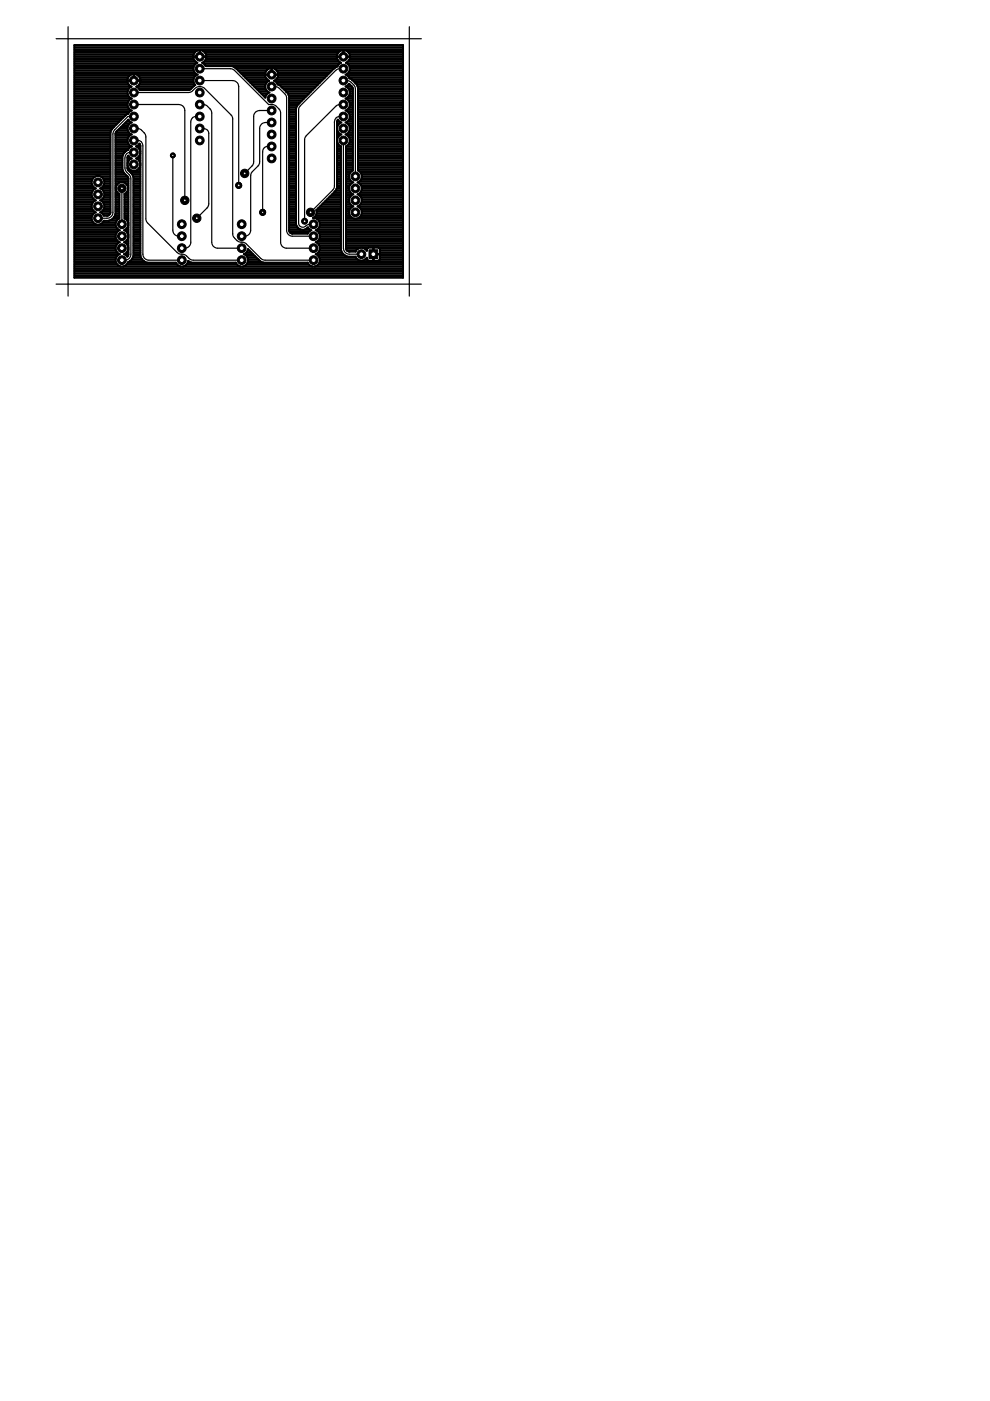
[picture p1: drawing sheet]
<svg xmlns="http://www.w3.org/2000/svg" width="210mm" height="297mm" viewBox="0 0 210 297" stroke-linecap="round" stroke-linejoin="round" font-family="sans-serif">
<g fill="none" stroke="#000" stroke-width=".42">
<path d="M15.8 9.5h69.6v49.4h-69.6zM15.8 16.8h11.2M15.8 18.3h11.9M15.8 15.7h25.8M15.8 19.8h11.3M15.8 19.4h11.3M15.8 19h11.4M15.8 18.7h11.6M15.8 17.9h11.5M15.8 17.6h11.3M15.8 17.2h11.2M15.8 16.4h11.4"/>
<path d="M15.8 16.1h11.7M15.8 15.3h25.4M15.8 14.9h25.3M15.8 14.6h25.2M15.8 14.2h25.2M15.8 13.8h25.4M15.8 13.4h25.8M15.8 13.1h25.6M15.8 12.7h25.3M15.8 12.3h25.2M15.8 11.9h25.2M15.8 11.6h25.2"/>
<path d="M15.8 11.2h25.4M15.8 10.8h25.8M15.8 10.5h69.6M15.8 10.1h69.6M15.8 9.7h69.6M27.9 18.4h.1M27.9 18.4a1.32 1.32 0 0 0-.9 1.3 1.32 1.32 0 0 0 .9 1.2 1.29 1.29 0 0 0-.8 1.5M28.3 15.7a1.37 1.37 0 0 0-1.3 1.3h2.8a1.33 1.33 0 0 0-1.3-1.3M28.3 16.8h.1M28.3 15.7v1.4h-1.3a1.45 1.45 0 0 0 .9 1.3M28.3 16.4h.1M28.3 16.1h.1"/>
<path d="M28.4 15.7v1.4h1.4l-.2 .7-.5 .5M29.3 16.1h12.2M29.4 18.7h11.2M29.5 17.9h11.8M29.6 19h10.5M29.6 16.4h11.6M29.7 17.6h11.4M29.8 16.8h11.2M29.8 17.2h11.2M41 16.8v.6l.4 .6-.2 .1M41.1 18.3h-12M41.2 15.3l.4 .4"/>
<path d="M41.2 18.1h.1M41.2 18.1l-1.1 1h-10.5l-.7-.7 .2-.1M41.6 15.7l.3 .1-.7 .5-.2 .5M41.6 10.8l.7-.2v1.5h-1.3a1.45 1.45 0 0 0 .8 1.2M41.6 10.8l-.4 .5-.2 .7h2.8l-.2-.7-.5-.5M41.8 13.3h.1M41.8 13.3a1.34 1.34 0 0 0-.6 2M42.3 11.9h.1M42.3 11.6h.1M42.3 11.2h.1M42.3 10.8h.1M42.9 13.3l.7 .7h5.6l.6 .3"/>
<path d="M42.9 13.3h.1M43.1 10.8l-.7-.2v1.5h1.4l-.2 .6M43.1 10.8h29M43.2 13.4h28.8M43.3 13.1h28.6M43.5 11.2h28.2M43.5 13.8h28.2M43.6 12.7l-.7 .6M43.6 12.7h28M43.7 11.6h27.8M43.7 12.3h27.8M43.8 11.9h27.6"/>
<path d="M49.6 14.2h21.7M49.8 14.3h.1M49.8 14.3l6.4 6.4a1.29 1.29 0 0 1 .9-1.1 1.32 1.32 0 0 1-.9-1.2 1.32 1.32 0 0 1 .9-1.3 1.39 1.39 0 0 1-.9-1.2h1.3v-1.5M49.9 14.4h.1M50.1 14.6h6.9M50.5 14.9h6M50.9 15.3h5.4M51.2 15.7h5M51.6 16.1h4.6M52 16.4h4.3M52.3 16.8h4.3M52.7 17.2h4.2"/>
<path d="M53.1 17.6h3.4M53.5 17.9h2.8M53.8 18.3h2.4M54.2 18.7h2.1M54.6 19h1.8M55 19.4h1.8M55.4 19.8h1.4M56.2 15.7h2.8M56.5 14.9l-.3 .8M57.5 14.4h.1M57.5 14.4l-.5 .1-.5 .4M57.5 15.7h.1"/>
<path d="M57.5 15.3h.1M57.5 14.9h.1M57.5 14.6h.1M58.2 14.6h12.6M58.3 17.2h9.9M58.6 16.8h9.9M58.7 14.9l-.6-.4-.5-.1v1.5h1.4a1.43 1.43 0 0 1-.9 1.2l1.7 1.4M58.7 14.9l.3 .8M58.7 14.9h11.7M58.7 17.6h9.1M58.8 16.4h10.1M58.9 15.3h11.1"/>
<path d="M58.9 17.9h8.5M59 16.1h10.3M59 15.7h10.7M59.6 18.3h7.4M59.8 18.5l.8 .9M59.8 18.5h.1M59.9 18.7h6.8M60.3 19h6M60.6 19.4l.4 .4M60.6 19.4h.1M60.7 19.4h5.2M60.8 19.5h.1"/>
<path d="M61 19.8l.3 .6v28.6M61 19.8h.1M61 19.8h4.5M71 14.4h.1M71.1 14.3h.1M71.1 14.3l-8.1 8M71.6 12.7l.7 .6M72.1 10.8l-.5 .5-.2 .7h2.8l-.2-.7-.4-.5M72.1 10.8l.7-.2v1.5h-1.4l.2 .6M72.3 13.3h.1M72.3 13.3l-.2 .1-.5 .7-.5 .2M72.8 11.9h.1"/>
<path d="M72.8 11.6h.1M72.8 11.2h.1M72.8 10.8h.1M73.3 13.3a1.34 1.34 0 0 1 .7 2M73.3 13.3h.1M73.4 18.3h1.1M73.6 10.8l-.7-.2v1.5h1.3a1.38 1.38 0 0 1-.8 1.2M73.6 10.8h11.8M73.6 15.7l-.3 .1 .7 .5 .1 .3 .6 .3M73.6 15.7h11.8M73.6 13.4h11.8M73.7 16.1h11.7"/>
<path d="M73.7 13.1h11.7M73.8 18.7h1M73.9 17.9h.3M74 15.3l-.4 .4M74 15.3h11.4M74 11.2h11.4M74 13.8h11.4M74 16.4h11.4M74 19h.8M74 12.7h11.4M74.1 14.9h11.3M74.1 14.2h11.3"/>
<path d="M74.1 11.6h11.3M74.2 19.8h.6M74.2 19.4h.6M74.2 14.6h11.2M74.2 12.3h11.2M74.2 11.9h11.2M74.5 16.8h10.9M74.7 16.9l.9 1M74.7 16.9h.1M75 17.2h10.4M75.3 17.6h10.1M75.6 17.9l.3 .6v17.7a1.36 1.36 0 0 1 .6 2"/>
<path d="M75.6 17.9h.1M75.6 17.9h9.8M75.8 18.3h9.6M75.9 19.8h9.5M75.9 19.4h9.5M75.9 19h9.5M75.9 18.7h9.5M15.8 39.6h4.1M15.8 39.3h3.8M15.8 38.9h3.6M15.8 38.5h3.6M15.8 38.1h3.7"/>
<path d="M15.8 37.8h4M15.8 37.4h4.5M15.8 37h7.6M15.8 36.7h7.6M15.8 36.3h7.6M15.8 35.9h7.6M15.8 35.5h7.6M15.8 35.2h7.6M15.8 34.8h7.6M15.8 34.4h7.6M15.8 34h7.6M15.8 33.7h7.6"/>
<path d="M15.8 33.3h7.6M15.8 32.9h7.6M15.8 32.5h7.6M15.8 32.2h7.6M15.8 31.8h7.6M15.8 31.4h7.6M15.8 31h7.6M15.8 30.7h7.6M15.8 30.3h7.6M15.8 29.9h7.6M15.8 29.5h7.6M15.8 29.2h7.6"/>
<path d="M15.8 28.8h7.6M15.8 28.4h7.6M15.8 28h7.6M15.8 27.7h7.8M15.8 27.3h8M15.8 26.9h8.4M15.8 26.5h8.7M15.8 26.2h9.1M15.8 25.8h9.5M15.8 25.4h9.9M15.8 25h10.2M15.8 24.7h10.6"/>
<path d="M15.8 24.3h11M15.8 23.9h11.5M15.8 23.6h11.9M15.8 23.2h11.7M15.8 22.8h11.4M15.8 22.4h11.3M15.8 22.1h11.3M15.8 21.7h11.3M15.8 21.3h11.5M15.8 20.9h12.1M15.8 20.6h11.6M15.8 20.2h11.4"/>
<path d="M19.4 38.9a1.37 1.37 0 0 1 1.4-1.6 1.37 1.37 0 0 1 1.3 1.6M19.4 38.9l.2 .5 .7 .5a1.34 1.34 0 0 0-.9 1.3 1.34 1.34 0 0 0 .9 1.3 1.34 1.34 0 0 0-.7 2M21.3 37.4h2.1M21.7 39.6h1.7M21.8 37.8h1.6M22 39.3h1.4M22 38.1h1.4M22.1 38.9l-.2 .5-.7 .5a1.34 1.34 0 0 1 .9 1.3 1.34 1.34 0 0 1-.9 1.3 1.34 1.34 0 0 1 .7 2M22.1 38.9h1.3M22.1 38.5h1.3M23.4 28v17.1l-.1 .3-.5 .3h-.8l-.5-.6-.3-.1 .7-.5M23.7 27.4h.1"/>
<path d="M23.7 27.4l-.3 .6M24.5 39.6h.1M24.5 39.3h.2M24.5 38.9h.6M24.5 38.5h2.7M24.5 38.1h2.7M24.5 37.8h2.7M24.5 37.4h2.5M24.5 37h2.1M24.5 36.7h1.8M24.5 36.3h1.6M24.5 35.9h1.5"/>
<path d="M24.5 35.5h1.5M24.5 35.2h1.5M24.5 34.8h1.5M24.5 34.4h1.5M24.5 34h1.5M24.5 33.7h1.5M24.5 33.3h1.5M24.5 32.9h1.5M24.5 32.5h1.7M24.5 32.2h2M24.5 31.8h2.7M24.5 31.4h2.9"/>
<path d="M24.5 31h3.4M24.5 30.7h2.9M24.5 30.3h2.7M24.5 29.9h2.6M24.5 29.5h2.6M24.5 29.2h2.7M24.5 28.8h3M24.5 28.4h3.2M24.6 28h2.7M24.9 27.7h2.2M25.3 27.3h1.8M25.7 26.9h1.4"/>
<path d="M26 26.5h1.2M26.2 32.5h.1M26.2 36.6h.1M26.2 32.5l-.2 .6v2.9l.2 .6M26.2 36.6l.8 .8M26.3 36.7h.1M26.4 26.2h1.2M26.5 32.2h.1M26.6 24.5h.1M26.6 32h.1M26.6 38.9h.6M26.7 32h.1"/>
<path d="M26.7 32l-.5 .5M26.8 25.8h.8M27 39.3h.2M27 37.4l.2 .4M27 35.5h.2M27 35.2h.1M27 34.8h.1M27 34.4h.1M27 34h.3M27 33.7h.8M27.1 29.5a1.29 1.29 0 0 0 .8 1.6l-.3 .1-.5 .6M27.1 34.6l.1-.5 .7-.5-.7-.6-.2 .3v2.5l1 1.1"/>
<path d="M27.1 22.4l.1 .5 .7 .5-.3 .2-.4 .6h-.3l-3.2 3.2M27.1 35.1a1.37 1.37 0 0 0 1.3 1.1 1.37 1.37 0 0 0 1.3-1.1M27.1 33.3h.4M27.1 35.9h.4M27.1 31.8l-.4 .2M27.1 39.6h.1M27.2 25.4h.1M27.2 37.8v16.2l-.2 .4M27.2 25.5l.7 .5a1.34 1.34 0 0 0-.9 1.2 1.34 1.34 0 0 0 .9 1.3l-.7 .5-.1 .5M27.2 25.5l-2.5 2.4-.2 .4v17.1l-.3 .6M27.4 36.3h2.4M27.8 36.7h2"/>
<path d="M28 36.9h.1M28 36.9l.3 .7v16.7M28.1 37h1.7M28.2 37.4h1.6M28.3 39.6h1.5M28.3 39.3h1.5M28.3 38.9h1.5M28.3 38.5h1.5M28.3 38.1h1.5M28.3 37.8h1.5M28.9 31h.9M29 33.7h.8"/>
<path d="M29.3 35.9h.5M29.3 33.3h.5M29.4 31.4h.4M29.4 30.7h.3M29.5 34h.3M29.6 35.5h.2M29.6 32.9h.2M29.6 31.8h.2M29.7 34.4h.1M29.7 35.2h.1M29.7 32.6l-.2 .5-.6 .5 .6 .5 .2 .5M29.7 32l-.2-.4-.6-.5 .7-.6 .2 .4v23.4"/>
<path d="M29.7 34.8h.1M29.7 32.5h.1M29.7 32.2h.1M55.7 20.2h.7M56.1 20.6h.2M61.2 20.2h4M61.3 39.6h1.5M61.3 39.3h1.5M61.3 38.9h1.5M61.3 38.5h1.5M61.3 38.1h1.5M61.3 37.8h1.5"/>
<path d="M61.3 37.4h1.5M61.3 37h1.5M61.3 36.7h1.5M61.3 36.3h1.5M61.3 35.9h1.5M61.3 35.5h1.5M61.3 35.2h1.5M61.3 34.8h1.5M61.3 34.4h1.5M61.3 34h1.5M61.3 33.7h1.5M61.3 33.3h1.5"/>
<path d="M61.3 32.9h1.5M61.3 32.5h1.5M61.3 32.2h1.5M61.3 31.8h1.5M61.3 31.4h1.5M61.3 31h1.5M61.3 30.7h1.5M61.3 30.3h1.5M61.3 29.9h1.5M61.3 29.5h1.5M61.3 29.2h1.5M61.3 28.8h1.5"/>
<path d="M61.3 28.4h1.5M61.3 28h1.5M61.3 27.7h1.5M61.3 27.3h1.5M61.3 26.9h1.5M61.3 26.5h1.5M61.3 26.2h1.5M61.3 25.8h1.5M61.3 25.4h1.5M61.3 25h1.5M61.3 24.7h1.5M61.3 24.3h1.5"/>
<path d="M61.3 23.9h1.5M61.3 23.6h1.5M61.3 23.2h1.5M61.3 22.8h1.5M61.3 22.4h1.7M61.3 22.1h2M61.3 21.7h2.4M61.3 21.3h2.8M61.3 20.9h3.1M61.3 20.6h3.5M63 22.3h.1M63 22.3l-.2 .7v24.6l.3 .6"/>
<path d="M71.5 39.6h.8M71.5 39.3h.8M71.5 38.9h.8M71.5 38.5h.8M71.5 38.1h.8M71.5 37.8h.8M71.5 37.4h.8M71.5 37h.8M71.5 36.7h.8M71.5 36.3h.8M71.5 35.9h.8M71.5 35.5h.8"/>
<path d="M71.5 35.2h.8M71.5 34.8h.8M71.5 34.4h.8M71.5 34h.8M71.5 33.7h.8M71.5 33.3h.8M71.5 32.9h.8M71.5 32.5h.8M71.5 32.2h.8M71.5 31.8h.8M71.5 31.4h.8M71.5 31h.8"/>
<path d="M71.5 30.7h.3M71.5 30.3h.1M71.5 29.9h.1M71.5 29.5h.1M71.5 29.2h.1M71.5 28.8h.4M71.5 28.4h.6M71.5 28h.2M71.5 27.7h.1M71.5 27.3h.1M71.5 26.9h.1M71.5 26.5h.1"/>
<path d="M71.5 26.2h.5M71.5 25.8h.5M71.5 29.5a1.32 1.32 0 0 0 .8 1.5M71.6 25.5l-.1 .2v14.1l-.3 .6M71.6 25.5l.8 .5a1.34 1.34 0 0 0-.9 1.2 1.34 1.34 0 0 0 .9 1.3l-.7 .5-.2 .5M71.6 25.4h.1M72.3 31v22l.3 .6M73.4 31v21.8a.75 .75 0 0 0 .7 .6h1.3l.1-.3M73.4 39.6h.6M73.4 39.3h.8M73.4 38.9h1.1M73.4 38.5h1.2"/>
<path d="M73.4 38.1h.8M73.4 37.8h.7M73.4 37.4h.6M73.4 37h.7M73.4 36.7h.8M73.4 36.3h1.2M73.4 35.9h1.4M73.4 35.5h1.4M73.4 35.2h1.4M73.4 34.8h1.4M73.4 34.4h1.4M73.4 34h1.4"/>
<path d="M73.4 33.7h1.4M73.4 33.3h1.4M73.4 32.9h1.4M73.4 32.5h1.4M73.4 32.2h1.4M73.4 31.8h1.4M73.4 31.4h1.4M73.4 31h1.4M73.4 20.9h1.4M73.5 28.4h1.3M73.6 23.6h1.2M73.6 23.6a1.35 1.35 0 0 1 .6 1.3 1.35 1.35 0 0 1-.9 1.1 1.34 1.34 0 0 1 .9 1.2 1.34 1.34 0 0 1-.9 1.3l.7 .5 .2 .5"/>
<path d="M73.6 25.8h1.2M73.7 26.2h1.1M73.7 23.2h1.1M73.7 28.8h1.1M73.8 20.6h1M73.9 30.7h.9M73.9 21.3h.9M73.9 28h.9M74 23.9h.8M74 25.4h.8M74 26.5h.8M74 39.7a1.34 1.34 0 0 0 .9 1.5 1.34 1.34 0 0 0-.9 1.3 1.34 1.34 0 0 0 .9 1.3 1.33 1.33 0 0 0-.9 1.5"/>
<path d="M74 29.2h.8M74 22.8h.8M74 20.2h.8M74.1 30.3h.7M74.1 21.7h.7M74.1 27.7h.7M74.1 24.3h.7M74.1 26.9h.7M74.1 25h.7M74.2 29.5a1.32 1.32 0 0 1-.8 1.5M74.2 22.4a1.34 1.34 0 0 0-.9-1.5 1.34 1.34 0 0 0 .9-1.3 1.34 1.34 0 0 0-.9-1.2l.7-.6 .8 .9v17.5l-.2 .1M74.2 22.4l-.2 .5-.7 .5 .3 .2"/>
<path d="M74.2 29.9h.6M74.2 29.5h.6M74.2 27.3h.6M74.2 24.7h.6M74.2 22.4h.6M74.2 22.1h.6M74.2 38.2l.4 .3M74.6 36.3a1.37 1.37 0 0 0-.4 1.9M74.6 38.5l.3 .2-.7 .5-.2 .5M75.9 35.9h9.5M75.9 35.5h9.5M75.9 35.2h9.5"/>
<path d="M75.9 34.8h9.5M75.9 34.4h9.5M75.9 34h9.5M75.9 33.7h9.5M75.9 33.3h9.5M75.9 32.9h9.5M75.9 32.5h9.5M75.9 32.2h9.5M75.9 31.8h9.5M75.9 31.4h9.5M75.9 31h9.5M75.9 30.7h9.5"/>
<path d="M75.9 30.3h9.5M75.9 29.9h9.5M75.9 29.5h9.5M75.9 29.2h9.5M75.9 28.8h9.5M75.9 28.4h9.5M75.9 28h9.5M75.9 27.7h9.5M75.9 27.3h9.5M75.9 26.9h9.5M75.9 26.5h9.5M75.9 26.2h9.5"/>
<path d="M75.9 25.8h9.5M75.9 25.4h9.5M75.9 25h9.5M75.9 24.7h9.5M75.9 24.3h9.5M75.9 23.9h9.5M75.9 23.6h9.5M75.9 23.2h9.5M75.9 22.8h9.5M75.9 22.4h9.5M75.9 22.1h9.5M75.9 21.7h9.5"/>
<path d="M75.9 21.3h9.5M75.9 20.9h9.5M75.9 20.6h9.5M75.9 20.2h9.5M76.1 38.5l-.3 .2 .7 .5 .2 .5M76.1 38.5h9.3M76.2 36.3h9.2M76.2 38.9h9.2M76.5 38.2l-.4 .3M76.5 38.1h8.9M76.5 36.7h8.9M76.5 39.3h8.9"/>
<path d="M76.7 37.8h8.7M76.7 37h8.7M76.7 39.7a1.34 1.34 0 0 1-.9 1.5 1.34 1.34 0 0 1 .9 1.3 1.34 1.34 0 0 1-.9 1.3 1.33 1.33 0 0 1 .9 1.5M76.7 39.6h8.7M76.7 37.4h8.7M15.8 53.9h9.6M15.8 46.4h3.6M15.8 48.3h8.9M15.8 48.6h9.2M15.8 56.5h69.6M15.8 55.4h8.7M15.8 58.7h69.6"/>
<path d="M15.8 58.4h69.6M15.8 58h69.6M15.8 57.6h69.6M15.8 57.3h69.6M15.8 56.9h69.6M15.8 56.1h9.1M15.8 55.8h8.8M15.8 55h8.7M15.8 54.6h8.8M15.8 54.3h9.1M15.8 53.5h9M15.8 53.1h8.8"/>
<path d="M15.8 52.7h8.7M15.8 52.4h8.7M15.8 52h8.9M15.8 51.6h9.2M15.8 51.3h9.4M15.8 50.9h8.9M15.8 50.5h8.8M15.8 50.1h8.7M15.8 49.8h8.7M15.8 49.4h8.9M15.8 49h9.2M15.8 47.9h8.7"/>
<path d="M15.8 47.5h4.4M15.8 47.1h3.9M15.8 46.8h3.7M15.8 46h3.6M15.8 45.6h3.8M15.8 45.3h4.1M15.8 44.9h4.2M15.8 44.5h3.8M15.8 44.1h3.7M15.8 43.8h3.6M15.8 43.4h3.7M15.8 43h3.8"/>
<path d="M15.8 42.7h4.2M15.8 42.3h4.1M15.8 41.9h3.8M15.8 41.5h3.7M15.8 41.1h3.6M15.8 40.8h3.7M15.8 40.4h3.9M15.8 40h4.3M19.4 46a1.36 1.36 0 0 0 1 1.6 1.36 1.36 0 0 0 1.6-.8h1l.7-.3 .5-.5M19.6 44.5l.4 .4M20 44.9l.3 .1-.7 .5-.2 .5M21.3 47.5h3.2"/>
<path d="M21.4 40h2M21.5 44.9h1.9M21.6 42.7h1.8M21.6 42.3h1.8M21.7 45.3h1.6M21.8 47.1h2.8M21.9 40.4h1.5M21.9 44.5h1.5M21.9 43h1.5M21.9 41.9h1.5M22 45.6h1.1M22.1 44.1h1.3"/>
<path d="M22.1 40.8h1.3M22.1 43.4h1.3M22.1 41.5h1.3M22.1 43.8h1.3M22.1 41.1h1.3M23.2 46.8h1.5M23.9 46.4h1.2M24.2 46h.1M24.2 46h1.1M24.4 45.6h.9M24.5 45.3h.8M24.5 44.9h.8"/>
<path d="M24.5 44.5h.8M24.5 44.1h.8M24.5 43.8h.8M24.5 43.4h.8M24.5 43h.8M24.5 42.7h.8M24.5 42.3h.8M24.5 41.9h.8M24.5 41.5h.8M24.5 41.1h.8M24.5 40.8h.4M24.5 40.4h.1"/>
<path d="M24.5 40h.1M24.5 52.4l.2-.5 .7-.5a1.34 1.34 0 0 1-.9-1.3 1.34 1.34 0 0 1 .9-1.3 1.33 1.33 0 0 1-.9-1.2 1.33 1.33 0 0 1 .8-1.3v-5.2a1.3 1.3 0 0 1-.5-2 1.3 1.3 0 0 1 2.1 0 1.3 1.3 0 0 1-.5 2v5.2a1.33 1.33 0 0 1 .8 1.3 1.33 1.33 0 0 1-.9 1.2 1.34 1.34 0 0 1 .9 1.3 1.34 1.34 0 0 1-.9 1.3l.7 .5 .2 .5M24.5 52.4a1.33 1.33 0 0 0 .9 1.5 1.36 1.36 0 0 0-.9 1.4 1.36 1.36 0 0 0 1.1 1.2M26.4 53.9h.8M26.4 46h.8M26.4 45.6h.8M26.4 45.3h.8M26.4 44.9h.8M26.4 44.5h.8M26.4 44.1h.8M26.4 43.8h.8M26.4 43.4h.8"/>
<path d="M26.4 43h.8M26.4 42.7h.8M26.4 42.3h.8M26.4 41.9h.8M26.4 41.5h.8M26.4 41.1h.8M26.5 51.3h.7M26.6 46.4h.6M26.7 48.6h.5M26.7 49h.5M26.8 51.6h.4M26.8 56.1h10.8"/>
<path d="M26.8 54.3h.3M26.8 40.8h.4M26.9 53.5h.3M27 50.9h.2M27 46.8h.2M27 48.3h.2M27 49.4h.2M27.1 52h.1M27.1 55.8h10.2M27.1 40.4h.1M27.1 53.1h.1M27.1 50.5h.1"/>
<path d="M27.1 47.1h.1M27.2 40h.1M27.2 49.8h.1M27.2 47.9h.1M27.2 52.4a1.33 1.33 0 0 1-.9 1.5l.7 .5M27.2 52.7h.1M27.2 52.4h.1M27.2 50.1h.1M27.2 47.5h.1M27.5 55.4l-.4 .2-.5 .7-.5 .2M27.5 55.4h3.1M27.9 55h2.2"/>
<path d="M28 54.9l-.5 .5M28 54.9h.1M28.1 54.6h1.8M28.3 53.9h1.5M28.3 46.4h1.5M28.3 48.3h1.5M28.3 48.6h1.5M28.3 54.3l-.3 .6M28.3 54.3h1.5M28.3 53.5h1.5M28.3 53.1h1.5M28.3 52.7h1.5"/>
<path d="M28.3 52.4h1.5M28.3 52h1.5M28.3 51.6h1.5M28.3 51.3h1.5M28.3 50.9h1.5M28.3 50.5h1.5M28.3 50.1h1.5M28.3 49.8h1.5M28.3 49.4h1.5M28.3 49h1.5M28.3 47.9h1.5M28.3 47.5h1.5"/>
<path d="M28.3 47.1h1.5M28.3 46.8h1.5M28.3 46h1.5M28.3 45.6h1.5M28.3 45.3h1.5M28.3 44.9h1.5M28.3 44.5h1.5M28.3 44.1h1.5M28.3 43.8h1.5M28.3 43.4h1.5M28.3 43h1.5M28.3 42.7h1.5"/>
<path d="M28.3 42.3h1.5M28.3 41.9h1.5M28.3 41.5h1.5M28.3 41.1h1.5M28.3 40.8h1.5M28.3 40.4h1.5M28.3 40h1.5M29.8 54.3l.2 .6M30 54.9l.5 .5 .7 .3h6.1l.5 .6 .5 .2M30 54.9h.1M39.5 56.1h10.8M39.8 55.8h10.2"/>
<path d="M39.9 55.4h.1M40 55.4l.6 .3h9.4l.5 .6 .5 .2M40 55.4h-.1a1.37 1.37 0 0 1-1.1 1.1M51.5 56.5a1.37 1.37 0 0 0 1.1-1.2 1.37 1.37 0 0 0-.9-1.4 1.2 1.2 0 0 0 .9-1.1l2.6 2.6 .7 .3h9.3l.5 .6 .5 .2M51.7 53.9h1.9M52.2 56.1h13.3M52.2 54.3h1.8M52.3 53.5h1M52.5 55.8h12.8M52.5 54.6h1.9M52.5 53.1h.4M52.6 55.4h2.5"/>
<path d="M52.6 55h2.2M54.8 55h.1M61.3 46.4h1.5M61.3 48.3h1.8M61.3 48.6h2.3M61.3 47.9h1.6M61.3 47.5h1.5M61.3 47.1h1.5M61.3 46.8h1.5M61.3 46h1.5M61.3 45.6h1.5M61.3 45.3h1.5"/>
<path d="M61.3 44.9h1.5M61.3 44.5h1.5M61.3 44.1h1.5M61.3 43.8h1.5M61.3 43.4h1.5M61.3 43h1.5M61.3 42.7h1.5M61.3 42.3h1.5M61.3 41.9h1.5M61.3 41.5h1.5M61.3 41.1h1.5M61.3 40.8h1.5"/>
<path d="M61.3 40.4h1.5M61.3 40h1.5M61.3 49l.3 .4M61.3 49h4.4M61.6 49.4h3.7M63.1 48.2v.1M63.1 48.2l.5 .4 .7 .1M64.3 48.7v.1M64.7 48.6h1M65 48.5l-.7 .2M65 48.5h.1M65.3 48.3h.1"/>
<path d="M65.3 48.2l.7 .6-.3 .1-.5 .7h-3.2l-.4-.2M65.3 48.2l-.3 .3M66.7 46h5.6M67 53.9h5.8M67 45.6h5.3M67.1 44.5h5.2M67.1 45.3l-.2 .4-.6 .5a1.36 1.36 0 0 1 1.5 .9 1.36 1.36 0 0 1-.6 1.6M67.1 45.3h5.2M67.1 44.9h5.2M67.2 51.3h5.1M67.2 46.4h5.1M67.2 48.7l-.3 .1a1.34 1.34 0 0 1 .9 1.3 1.34 1.34 0 0 1-.9 1.3l.7 .5 .2 .5"/>
<path d="M67.3 48.6h5M67.3 49h5M67.4 51.6h4.9M67.4 56.1h18M67.5 54.3h5.8M67.5 44.1h4.8M67.5 53.5h5M67.6 50.9h4.7M67.6 46.8h4.7M67.6 48.3h4.7M67.6 49.4h4.7M67.7 52h4.6"/>
<path d="M67.7 55.8h17.7M67.7 54.6h7.8M67.7 53.1h4.6M67.8 50.5h4.5M67.8 47.1h4.5M67.8 49.8h4.5M67.8 47.9h4.5M67.8 55.4h17.6M67.8 52.4a1.33 1.33 0 0 1-.9 1.5 1.36 1.36 0 0 1 .9 1.4 1.36 1.36 0 0 1-1.1 1.2M67.8 55h8M67.8 52.7h4.5M67.8 52.4h4.5"/>
<path d="M67.8 50.1h4.5M67.8 47.5h4.5M67.8 43.8h4.5M68.2 43.4h4.1M68.6 43h3.7M69 42.7h3.3M69.3 42.3h3M69.7 41.9h2.6M70.1 41.5h2.2M70.5 41.1h1.8M70.8 40.8h1.5M71.1 40.5v.1"/>
<path d="M71.2 40.4l-4.1 4.2v.7M71.2 40.4h.1M71.2 40.4h1.1M71.4 40h.9M72.6 53.6v.1M72.6 53.6l.5 .5M73.1 54.1h.1M73.1 54.1l.6 .3h1.7l.1 .3M73.4 46.4h12M73.4 48.3h12M73.4 48.6h12M73.4 52.7h2.5"/>
<path d="M73.4 52.4h12M73.4 52h12M73.4 51.6h12M73.4 51.3h12M73.4 50.9h12M73.4 50.5h12M73.4 50.1h12M73.4 49.8h12M73.4 49.4h12M73.4 49h12M73.4 47.9h12M73.4 47.5h12"/>
<path d="M73.4 47.1h12M73.4 46.8h12M73.4 46h1.1M73.4 45.6h.8M73.4 45.3h.6M73.4 44.9h.6M73.4 44.5h.7M73.4 44.1h.9M73.4 43.8h1.4M73.4 43.4h1M73.4 43h.7M73.4 42.7h.6"/>
<path d="M73.4 42.3h.6M73.4 41.9h.7M73.4 41.5h1M73.4 41.1h1.4M73.4 40.8h.9M73.4 40.4h.7M73.4 40h.6M73.6 53.1h1.9M74 45.3l.2 .5 .9 .6M75.5 54.7a1.37 1.37 0 0 0 2.3 0M75.9 43.8h9.5M75.9 41.1h9.5"/>
<path d="M76.3 46h9.1M76.3 41.5h9.1M76.3 43.4h9.1M76.4 44.1h9M76.4 40.8h9M76.6 45.6h8.8M76.6 41.9h8.8M76.6 43h8.8M76.6 44.5h8.8M76.6 40.4h8.8M76.7 45.3l-.2 .5-.9 .6M76.7 45.3h8.7"/>
<path d="M76.7 44.9h8.7M76.7 42.7h8.7M76.7 42.3h8.7M76.7 40h8.7M77.4 52.7l.4 .4M77.4 52.7a1.41 1.41 0 0 0-1.9 .4M77.4 52.7h.4M77.4 55h.4M77.8 54.7h.1M77.8 53.1v-.3l.3-.3h1v1.3l6.3 .1M79.1 55h.1M79.1 54.6h.1"/>
<path d="M79.1 54.3h.1M79.1 53.5h.1M79.1 53.1h.1M79.1 52.7h.1M80.5 52.7h4.9M80.5 55h4.9M80.6 53.8l-.1-1.1-.3-.2h-1v2.8h1l.3-.2 .1-1.1h-1.5v1.3h-1l-.3-.3v-.3M80.6 54.6h4.8M80.6 54.3h4.8M80.6 53.5h4.8M80.6 53.1h4.8"/>
</g>
<g fill="none" stroke="#000" stroke-width=".25">
<path d="M41.3 18.8l-.7 .6-.7 .2h-11.5M41.4 18.7a1.5 1.5 0 0 1 2 0l5.6 5.6 .3 .7v24.6a2.22 2.22 0 0 0 1.8 1.8l.9 .2 3.3 3.2 .7 .3 10.5 .1M42.4 17.1h6.9l.6 .1 .6 .6 .1 .6v20.9M42.4 14.6h6.9l7.7 7.6a2.23 2.23 0 0 1 2.5 1.8v27.6l.3 .6 .7 .4h6M57.6 18.4h.7l.7 .2 1.6 1.5 .1 .4 .1 28.6 .2 .5 .7 .5h4.8M72.8 17.1a2.2 2.2 0 0 1 2.6 1.8v18.5M72.8 14.6h-1l-.6 .3-7.8 7.9-.1 24.5a.93 .93 0 0 0 .7 .9 .93 .93 0 0 0 1-.4l.7-.3h.8M25.8 39.9v7.6M28.4 32.3a1.59 1.59 0 0 0-1.5 .3l-.4 .9v2.1l.2 .7 1 1.1v.5v16a1.41 1.41 0 0 1-1.9 1.3M28.4 29.8a1.61 1.61 0 0 1 1.5 .2l.4 .9v23l.1 .5 .4 .5 .5 .2 7.2 .1M28.4 27.2a2.2 2.2 0 0 1 2.5 1.8v17.6l.4 .7 6.7 6.5a2.32 2.32 0 0 1 2.1 1l.9 .4h10.2M28.4 24.7h-1.3l-3.1 3.2-.1 17.4-.2 .5-.5 .4-2.4 .1"/>
<path d="M28.4 22.2h9.5l.8 .2 .4 .5 .1 .5v19.1M36.6 33v15.8a1.43 1.43 0 0 0 1.9 1.3M42.4 24.7a1.56 1.56 0 0 0-1.7 .5l-.3 .7v25.5a1.41 1.41 0 0 1-1.9 1.2M42.4 22.2a2.2 2.2 0 0 1 2.5 1.8v27.6l.3 .6 .7 .4h5.3M42.4 27.2l1.2 .1 .4 .3 .2 .4 .1 15.2-.3 .7-2.3 2.4M57.6 26a2.67 2.67 0 0 0-2.1 .2l-.3 .5-.1 .5-.1 7.4-.2 .4-1.4 1.6-.2 .4-.1 11.8a1.43 1.43 0 0 1-1.9 1.3M57.6 23.4l-2.8 .1-.5 .2-.4 .5-.1 .5v9.9l-.2 .4-1.7 1.8M57.6 31.1a1.61 1.61 0 0 0-1.6 .2l-.3 .9v12.8M72.8 24.7a1.65 1.65 0 0 0-1.5 .3l-.4 .9v13.8l-.4 .6-4.7 4.7M72.8 22.2h-1l-.4 .2-6.7 6.8-.1 17.7M72.8 29.8l.1 23.1 .4 .7 .5 .3h2.8"/>
</g>
<circle cx="75.4" cy="45" r=".93" fill="#000" stroke="#000" stroke-width=".21"/>
<circle cx="75.4" cy="45" r=".51" fill="#fff" stroke="#000" stroke-width=".21"/>
<circle cx="75.4" cy="42.5" r=".93" fill="#000" stroke="#000" stroke-width=".21"/>
<circle cx="75.4" cy="42.5" r=".51" fill="#fff" stroke="#000" stroke-width=".21"/>
<circle cx="75.4" cy="39.9" r=".93" fill="#000" stroke="#000" stroke-width=".21"/>
<circle cx="75.4" cy="39.9" r=".51" fill="#fff" stroke="#000" stroke-width=".21"/>
<circle cx="75.4" cy="37.4" r=".93" fill="#000" stroke="#000" stroke-width=".21"/>
<circle cx="75.4" cy="37.4" r=".51" fill="#fff" stroke="#000" stroke-width=".21"/>
<circle cx="20.8" cy="46.3" r=".93" fill="#000" stroke="#000" stroke-width=".21"/>
<circle cx="20.8" cy="46.3" r=".51" fill="#fff" stroke="#000" stroke-width=".21"/>
<circle cx="20.8" cy="43.8" r=".93" fill="#000" stroke="#000" stroke-width=".21"/>
<circle cx="20.8" cy="43.8" r=".51" fill="#fff" stroke="#000" stroke-width=".21"/>
<circle cx="20.8" cy="41.2" r=".93" fill="#000" stroke="#000" stroke-width=".21"/>
<circle cx="20.8" cy="41.2" r=".51" fill="#fff" stroke="#000" stroke-width=".21"/>
<circle cx="20.8" cy="38.7" r=".93" fill="#000" stroke="#000" stroke-width=".21"/>
<circle cx="20.8" cy="38.7" r=".51" fill="#fff" stroke="#000" stroke-width=".21"/>
<circle cx="28.4" cy="17.1" r=".93" fill="#000" stroke="#000" stroke-width=".21"/>
<circle cx="28.4" cy="17.1" r=".51" fill="#fff" stroke="#000" stroke-width=".21"/>
<circle cx="28.4" cy="19.6" r=".93" fill="#000" stroke="#000" stroke-width=".21"/>
<circle cx="28.4" cy="19.6" r=".51" fill="#fff" stroke="#000" stroke-width=".21"/>
<circle cx="28.4" cy="22.2" r=".93" fill="#000" stroke="#000" stroke-width=".21"/>
<circle cx="28.4" cy="22.2" r=".51" fill="#fff" stroke="#000" stroke-width=".21"/>
<circle cx="28.4" cy="24.7" r=".93" fill="#000" stroke="#000" stroke-width=".21"/>
<circle cx="28.4" cy="24.7" r=".51" fill="#fff" stroke="#000" stroke-width=".21"/>
<circle cx="28.4" cy="27.2" r=".93" fill="#000" stroke="#000" stroke-width=".21"/>
<circle cx="28.4" cy="27.2" r=".51" fill="#fff" stroke="#000" stroke-width=".21"/>
<circle cx="28.4" cy="29.8" r=".93" fill="#000" stroke="#000" stroke-width=".21"/>
<circle cx="28.4" cy="29.8" r=".51" fill="#fff" stroke="#000" stroke-width=".21"/>
<circle cx="28.4" cy="32.3" r=".93" fill="#000" stroke="#000" stroke-width=".21"/>
<circle cx="28.4" cy="32.3" r=".51" fill="#fff" stroke="#000" stroke-width=".21"/>
<circle cx="28.4" cy="34.9" r=".93" fill="#000" stroke="#000" stroke-width=".21"/>
<circle cx="28.4" cy="34.9" r=".51" fill="#fff" stroke="#000" stroke-width=".21"/>
<circle cx="42.4" cy="12" r=".93" fill="#000" stroke="#000" stroke-width=".21"/>
<circle cx="42.4" cy="12" r=".51" fill="#fff" stroke="#000" stroke-width=".21"/>
<circle cx="42.4" cy="14.6" r=".93" fill="#000" stroke="#000" stroke-width=".21"/>
<circle cx="42.4" cy="14.6" r=".51" fill="#fff" stroke="#000" stroke-width=".21"/>
<circle cx="42.4" cy="17.1" r=".93" fill="#000" stroke="#000" stroke-width=".21"/>
<circle cx="42.4" cy="17.1" r=".51" fill="#fff" stroke="#000" stroke-width=".21"/>
<circle cx="42.4" cy="19.6" r=".93" fill="#000" stroke="#000" stroke-width=".21"/>
<circle cx="42.4" cy="19.6" r=".51" fill="#fff" stroke="#000" stroke-width=".21"/>
<circle cx="42.4" cy="22.2" r=".93" fill="#000" stroke="#000" stroke-width=".21"/>
<circle cx="42.4" cy="22.2" r=".51" fill="#fff" stroke="#000" stroke-width=".21"/>
<circle cx="42.4" cy="24.7" r=".93" fill="#000" stroke="#000" stroke-width=".21"/>
<circle cx="42.4" cy="24.7" r=".51" fill="#fff" stroke="#000" stroke-width=".21"/>
<circle cx="42.4" cy="27.2" r=".93" fill="#000" stroke="#000" stroke-width=".21"/>
<circle cx="42.4" cy="27.2" r=".51" fill="#fff" stroke="#000" stroke-width=".21"/>
<circle cx="42.4" cy="29.8" r=".93" fill="#000" stroke="#000" stroke-width=".21"/>
<circle cx="42.4" cy="29.8" r=".51" fill="#fff" stroke="#000" stroke-width=".21"/>
<circle cx="57.6" cy="15.8" r=".93" fill="#000" stroke="#000" stroke-width=".21"/>
<circle cx="57.6" cy="15.8" r=".51" fill="#fff" stroke="#000" stroke-width=".21"/>
<circle cx="57.6" cy="18.4" r=".93" fill="#000" stroke="#000" stroke-width=".21"/>
<circle cx="57.6" cy="18.4" r=".51" fill="#fff" stroke="#000" stroke-width=".21"/>
<circle cx="57.6" cy="20.9" r=".93" fill="#000" stroke="#000" stroke-width=".21"/>
<circle cx="57.6" cy="20.9" r=".51" fill="#fff" stroke="#000" stroke-width=".21"/>
<circle cx="57.6" cy="23.4" r=".93" fill="#000" stroke="#000" stroke-width=".21"/>
<circle cx="57.6" cy="23.4" r=".51" fill="#fff" stroke="#000" stroke-width=".21"/>
<circle cx="57.6" cy="26" r=".93" fill="#000" stroke="#000" stroke-width=".21"/>
<circle cx="57.6" cy="26" r=".51" fill="#fff" stroke="#000" stroke-width=".21"/>
<circle cx="57.6" cy="28.5" r=".93" fill="#000" stroke="#000" stroke-width=".21"/>
<circle cx="57.6" cy="28.5" r=".51" fill="#fff" stroke="#000" stroke-width=".21"/>
<circle cx="57.6" cy="31.1" r=".93" fill="#000" stroke="#000" stroke-width=".21"/>
<circle cx="57.6" cy="31.1" r=".51" fill="#fff" stroke="#000" stroke-width=".21"/>
<circle cx="57.6" cy="33.6" r=".93" fill="#000" stroke="#000" stroke-width=".21"/>
<circle cx="57.6" cy="33.6" r=".51" fill="#fff" stroke="#000" stroke-width=".21"/>
<circle cx="72.8" cy="12" r=".93" fill="#000" stroke="#000" stroke-width=".21"/>
<circle cx="72.8" cy="12" r=".51" fill="#fff" stroke="#000" stroke-width=".21"/>
<circle cx="72.8" cy="14.6" r=".93" fill="#000" stroke="#000" stroke-width=".21"/>
<circle cx="72.8" cy="14.6" r=".51" fill="#fff" stroke="#000" stroke-width=".21"/>
<circle cx="72.8" cy="17.1" r=".93" fill="#000" stroke="#000" stroke-width=".21"/>
<circle cx="72.8" cy="17.1" r=".51" fill="#fff" stroke="#000" stroke-width=".21"/>
<circle cx="72.8" cy="19.6" r=".93" fill="#000" stroke="#000" stroke-width=".21"/>
<circle cx="72.8" cy="19.6" r=".51" fill="#fff" stroke="#000" stroke-width=".21"/>
<circle cx="72.8" cy="22.2" r=".93" fill="#000" stroke="#000" stroke-width=".21"/>
<circle cx="72.8" cy="22.2" r=".51" fill="#fff" stroke="#000" stroke-width=".21"/>
<circle cx="72.8" cy="24.7" r=".93" fill="#000" stroke="#000" stroke-width=".21"/>
<circle cx="72.8" cy="24.7" r=".51" fill="#fff" stroke="#000" stroke-width=".21"/>
<circle cx="72.8" cy="27.2" r=".93" fill="#000" stroke="#000" stroke-width=".21"/>
<circle cx="72.8" cy="27.2" r=".51" fill="#fff" stroke="#000" stroke-width=".21"/>
<circle cx="72.8" cy="29.8" r=".93" fill="#000" stroke="#000" stroke-width=".21"/>
<circle cx="72.8" cy="29.8" r=".51" fill="#fff" stroke="#000" stroke-width=".21"/>
<circle cx="66.5" cy="55.2" r=".93" fill="#000" stroke="#000" stroke-width=".21"/>
<circle cx="66.5" cy="55.2" r=".51" fill="#fff" stroke="#000" stroke-width=".21"/>
<circle cx="66.5" cy="52.6" r=".93" fill="#000" stroke="#000" stroke-width=".21"/>
<circle cx="66.5" cy="52.6" r=".51" fill="#fff" stroke="#000" stroke-width=".21"/>
<circle cx="66.5" cy="50.1" r=".93" fill="#000" stroke="#000" stroke-width=".21"/>
<circle cx="66.5" cy="50.1" r=".51" fill="#fff" stroke="#000" stroke-width=".21"/>
<circle cx="66.5" cy="47.5" r=".93" fill="#000" stroke="#000" stroke-width=".21"/>
<circle cx="66.5" cy="47.5" r=".51" fill="#fff" stroke="#000" stroke-width=".21"/>
<circle cx="25.8" cy="55.2" r=".93" fill="#000" stroke="#000" stroke-width=".21"/>
<circle cx="25.8" cy="55.2" r=".51" fill="#fff" stroke="#000" stroke-width=".21"/>
<circle cx="25.8" cy="52.6" r=".93" fill="#000" stroke="#000" stroke-width=".21"/>
<circle cx="25.8" cy="52.6" r=".51" fill="#fff" stroke="#000" stroke-width=".21"/>
<circle cx="25.8" cy="50.1" r=".93" fill="#000" stroke="#000" stroke-width=".21"/>
<circle cx="25.8" cy="50.1" r=".51" fill="#fff" stroke="#000" stroke-width=".21"/>
<circle cx="25.8" cy="47.5" r=".93" fill="#000" stroke="#000" stroke-width=".21"/>
<circle cx="25.8" cy="47.5" r=".51" fill="#fff" stroke="#000" stroke-width=".21"/>
<circle cx="38.5" cy="55.2" r=".93" fill="#000" stroke="#000" stroke-width=".21"/>
<circle cx="38.5" cy="55.2" r=".51" fill="#fff" stroke="#000" stroke-width=".21"/>
<circle cx="38.5" cy="52.6" r=".93" fill="#000" stroke="#000" stroke-width=".21"/>
<circle cx="38.5" cy="52.6" r=".51" fill="#fff" stroke="#000" stroke-width=".21"/>
<circle cx="38.5" cy="50.1" r=".93" fill="#000" stroke="#000" stroke-width=".21"/>
<circle cx="38.5" cy="50.1" r=".51" fill="#fff" stroke="#000" stroke-width=".21"/>
<circle cx="38.5" cy="47.5" r=".93" fill="#000" stroke="#000" stroke-width=".21"/>
<circle cx="38.5" cy="47.5" r=".51" fill="#fff" stroke="#000" stroke-width=".21"/>
<circle cx="51.2" cy="55.2" r=".93" fill="#000" stroke="#000" stroke-width=".21"/>
<circle cx="51.2" cy="55.2" r=".51" fill="#fff" stroke="#000" stroke-width=".21"/>
<circle cx="51.2" cy="52.6" r=".93" fill="#000" stroke="#000" stroke-width=".21"/>
<circle cx="51.2" cy="52.6" r=".51" fill="#fff" stroke="#000" stroke-width=".21"/>
<circle cx="51.2" cy="50.1" r=".93" fill="#000" stroke="#000" stroke-width=".21"/>
<circle cx="51.2" cy="50.1" r=".51" fill="#fff" stroke="#000" stroke-width=".21"/>
<circle cx="51.2" cy="47.5" r=".93" fill="#000" stroke="#000" stroke-width=".21"/>
<circle cx="51.2" cy="47.5" r=".51" fill="#fff" stroke="#000" stroke-width=".21"/>
<path d="M78.2 53h1.9v1.8h-1.9z" fill="#000" stroke="#000" stroke-width=".21"/>
<circle cx="79.2" cy="53.9" r=".51" fill="#fff" stroke="#000" stroke-width=".21"/>
<circle cx="76.6" cy="53.9" r=".93" fill="#000" stroke="#000" stroke-width=".21"/>
<circle cx="76.6" cy="53.9" r=".51" fill="#fff" stroke="#000" stroke-width=".21"/>
<circle cx="39.2" cy="42.5" r=".51" fill="#000" stroke="#000" stroke-width=".21"/>
<circle cx="39.2" cy="42.5" r=".3" fill="#fff" stroke="#000" stroke-width=".21"/>
<circle cx="39.2" cy="42.5" r=".64" fill="#000" stroke="#000" stroke-width=".21"/>
<circle cx="39.2" cy="42.5" r=".3" fill="#fff" stroke="#000" stroke-width=".21"/>
<circle cx="39.2" cy="42.5" r=".89" fill="#000" stroke="#000" stroke-width=".21"/>
<circle cx="39.2" cy="42.5" r=".3" fill="#fff" stroke="#000" stroke-width=".21"/>
<circle cx="50.6" cy="39.3" r=".64" fill="#000" stroke="#000" stroke-width=".21"/>
<circle cx="50.6" cy="39.3" r=".3" fill="#fff" stroke="#000" stroke-width=".21"/>
<circle cx="50.6" cy="39.3" r=".64" fill="#000" stroke="#000" stroke-width=".21"/>
<circle cx="50.6" cy="39.3" r=".3" fill="#fff" stroke="#000" stroke-width=".21"/>
<circle cx="36.6" cy="33" r=".51" fill="#000" stroke="#000" stroke-width=".21"/>
<circle cx="36.6" cy="33" r=".3" fill="#fff" stroke="#000" stroke-width=".21"/>
<circle cx="36.6" cy="33" r=".51" fill="#000" stroke="#000" stroke-width=".21"/>
<circle cx="36.6" cy="33" r=".25" fill="#fff" stroke="#000" stroke-width=".21"/>
<circle cx="51.9" cy="36.8" r=".51" fill="#000" stroke="#000" stroke-width=".21"/>
<circle cx="51.9" cy="36.8" r=".3" fill="#fff" stroke="#000" stroke-width=".21"/>
<circle cx="51.9" cy="36.8" r=".64" fill="#000" stroke="#000" stroke-width=".21"/>
<circle cx="51.9" cy="36.8" r=".3" fill="#fff" stroke="#000" stroke-width=".21"/>
<circle cx="51.9" cy="36.8" r=".89" fill="#000" stroke="#000" stroke-width=".21"/>
<circle cx="51.9" cy="36.8" r=".3" fill="#fff" stroke="#000" stroke-width=".21"/>
<circle cx="65.8" cy="45" r=".51" fill="#000" stroke="#000" stroke-width=".21"/>
<circle cx="65.8" cy="45" r=".3" fill="#fff" stroke="#000" stroke-width=".21"/>
<circle cx="65.8" cy="45" r=".89" fill="#000" stroke="#000" stroke-width=".21"/>
<circle cx="65.8" cy="45" r=".3" fill="#fff" stroke="#000" stroke-width=".21"/>
<circle cx="64.6" cy="46.9" r=".51" fill="#000" stroke="#000" stroke-width=".21"/>
<circle cx="64.6" cy="46.9" r=".3" fill="#fff" stroke="#000" stroke-width=".21"/>
<circle cx="64.6" cy="46.9" r=".64" fill="#000" stroke="#000" stroke-width=".21"/>
<circle cx="64.6" cy="46.9" r=".3" fill="#fff" stroke="#000" stroke-width=".21"/>
<circle cx="55.7" cy="45" r=".51" fill="#000" stroke="#000" stroke-width=".21"/>
<circle cx="55.7" cy="45" r=".3" fill="#fff" stroke="#000" stroke-width=".21"/>
<circle cx="55.7" cy="45" r=".64" fill="#000" stroke="#000" stroke-width=".21"/>
<circle cx="55.7" cy="45" r=".3" fill="#fff" stroke="#000" stroke-width=".21"/>
<circle cx="55.7" cy="45" r=".64" fill="#000" stroke="#000" stroke-width=".21"/>
<circle cx="55.7" cy="45" r=".25" fill="#fff" stroke="#000" stroke-width=".21"/>
<circle cx="41.7" cy="46.3" r=".51" fill="#000" stroke="#000" stroke-width=".21"/>
<circle cx="41.7" cy="46.3" r=".3" fill="#fff" stroke="#000" stroke-width=".21"/>
<circle cx="41.7" cy="46.3" r=".64" fill="#000" stroke="#000" stroke-width=".21"/>
<circle cx="41.7" cy="46.3" r=".3" fill="#fff" stroke="#000" stroke-width=".21"/>
<circle cx="41.7" cy="46.3" r=".89" fill="#000" stroke="#000" stroke-width=".21"/>
<circle cx="41.7" cy="46.3" r=".3" fill="#fff" stroke="#000" stroke-width=".21"/>
<circle cx="25.8" cy="39.9" r=".51" fill="#000" stroke="#000" stroke-width=".21"/>
<circle cx="25.8" cy="39.9" r=".3" fill="#fff" stroke="#000" stroke-width=".21"/>
<circle cx="25.8" cy="39.9" r=".64" fill="#000" stroke="#000" stroke-width=".21"/>
<circle cx="25.8" cy="39.9" r=".3" fill="#fff" stroke="#000" stroke-width=".21"/>
<circle cx="25.8" cy="39.9" r=".89" fill="#000" stroke="#000" stroke-width=".21"/>
<circle cx="25.8" cy="39.9" r=".3" fill="#fff" stroke="#000" stroke-width=".21"/>
<path d="M11.9 8.2h77.4M14.4 5.7v57.1M86.8 5.7v57.1M11.9 60.2h77.4" fill="none" stroke="#000" stroke-width=".25"/>
</svg>
